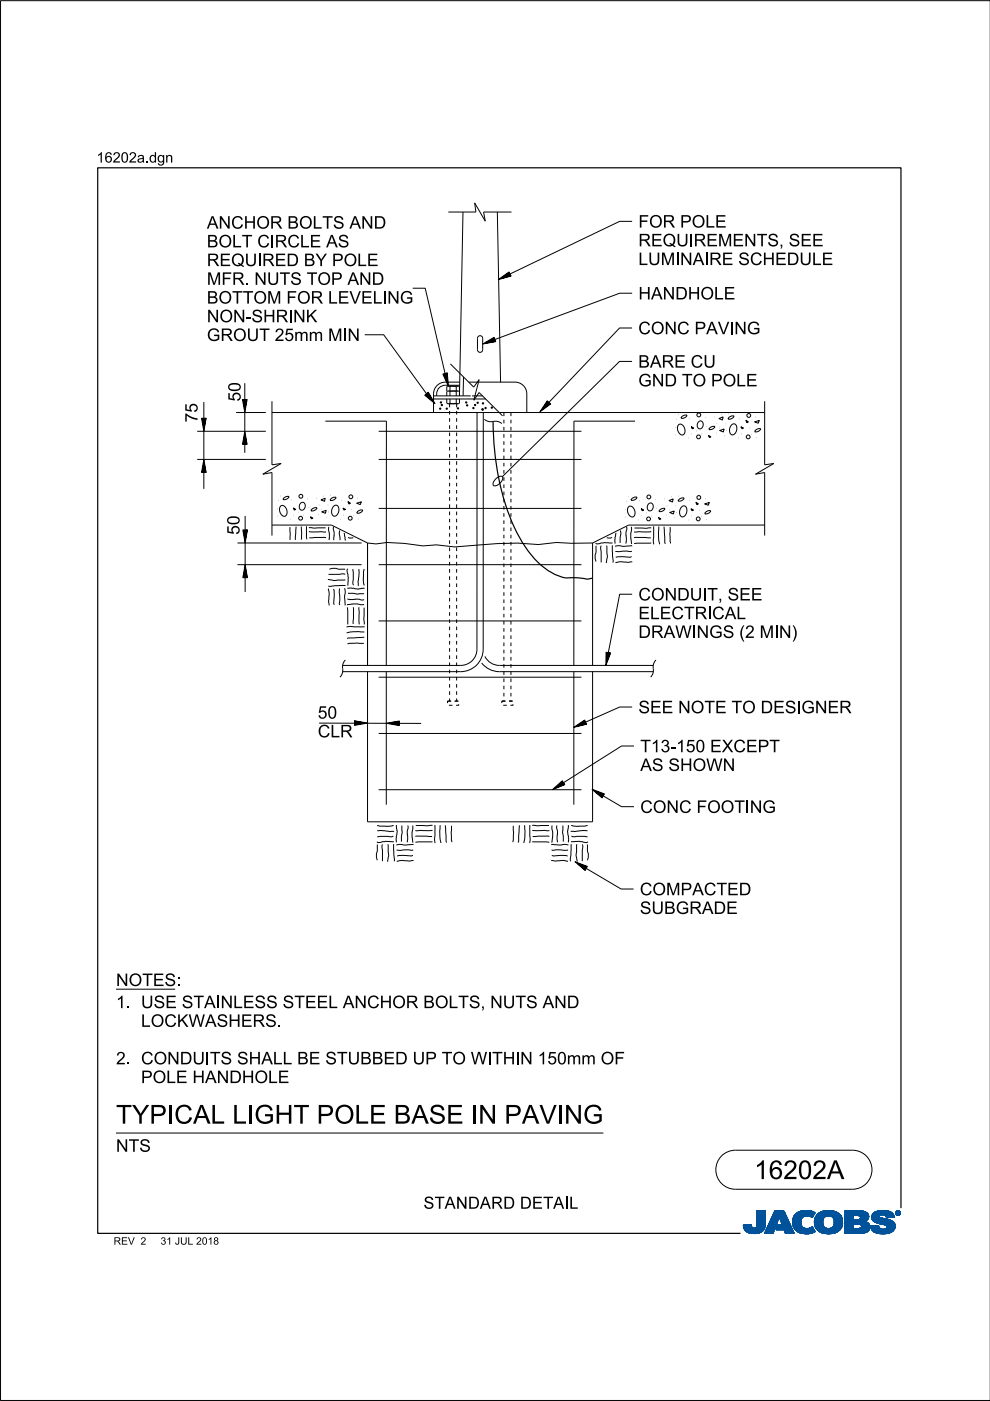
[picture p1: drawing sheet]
<svg xmlns="http://www.w3.org/2000/svg" width="210mm" height="297mm" viewBox="0 0 210 297" stroke-linecap="round" stroke-linejoin="round" font-family="sans-serif">
<defs><g id="words">
<g font-size="4">
<text x="24.6" y="238.2">TYPI</text>
<text x="36.9" y="238.2">CALLI</text>
<text x="53.9" y="238.2">GH</text>
<text x="62.2" y="238.2">T POLE BASE I</text>
<text x="101.4" y="238.2">N</text>
<text x="107" y="238.2">PAVI</text>
<text x="119.6" y="238.2">N</text>
<text x="123.6" y="238.2">G</text>
<text x="159.9" y="250">16202A</text>
</g>
<g font-size="2.6">
<text x="43.9" y="52.4">BOLT CI</text>
<text x="43.9" y="48.5">AN</text>
<text x="49" y="48.5">CH</text>
<text x="54.3" y="48.5">OR BOLTS AN</text>
<text x="58.3" y="52.4">RCLE AS</text>
<text x="79.2" y="48.5">D</text>
<text x="135.4" y="52.2">REQUI</text>
<text x="135.4" y="48.3">FOR POLE</text>
<text x="147.1" y="52.2">REM</text>
<text x="155.3" y="52.2">EN</text>
<text x="160.4" y="52.2">TS,SEE</text>
<text x="43.9" y="56.4">REQUI</text>
<text x="55.6" y="56.4">RED BY POLE</text>
<text x="135.4" y="56.2">LUM</text>
<text x="143.2" y="56.2">I</text>
<text x="146.9" y="56.2">AI</text>
<text x="150.4" y="56.2">RE SCH</text>
<text x="164.3" y="56.2">EDULE</text>
<text x="43.9" y="64.4">BOTTOM</text>
<text x="43.9" y="60.4">M</text>
<text x="46.9" y="60.4">FR.N</text>
<text x="56.6" y="60.4">UTS TOP AN</text>
<text x="60.7" y="64.4">FOR LEVELI</text>
<text x="78.8" y="60.4">D</text>
<text x="82.1" y="64.4">N</text>
<text x="84.8" y="64.4">G</text>
<text x="135.4" y="63.5">H</text>
<text x="138" y="63.5">AN</text>
<text x="143.2" y="63.5">DH</text>
<text x="148.5" y="63.5">OLE</text>
<text x="43.9" y="68.3">N</text>
<text x="46.5" y="68.3">ON</text>
<text x="52.1" y="68.3">-</text>
<text x="53.3" y="68.3">SH</text>
<text x="58.5" y="68.3">RI</text>
<text x="62.2" y="68.3">N</text>
<text x="64.8" y="68.3">K</text>
<text x="135.3" y="70.9">CON</text>
<text x="143.6" y="70.9">C PAVI</text>
<text x="155.7" y="70.9">N</text>
<text x="158.4" y="70.9">G</text>
<text x="43.9" y="72.3">GROUT 25mm M</text>
<text x="72.6" y="72.3">I</text>
<text x="135.3" y="77.9">BARE CU</text>
<text x="135.3" y="81.9">GN</text>
<text x="140.9" y="81.9">D TO POLE</text>
<text x="41.9" y="89.6" transform="rotate(-90 41.9 89.6)">75</text>
<text x="51" y="85.1" transform="rotate(-90 51 85.1)">50</text>
<text x="50.8" y="113.4" transform="rotate(-90 50.8 113.4)">50</text>
<text x="135.4" y="131.3">ELECTRI</text>
<text x="135.4" y="127.3">CON</text>
<text x="143.6" y="127.3">DUI</text>
<text x="150" y="127.3">T,SEE</text>
<text x="151" y="131.3">CAL</text>
<text x="135.4" y="135.3">DRAW I</text>
<text x="147.7" y="135.3">N</text>
<text x="150.4" y="135.3">GS (</text>
<text x="158" y="135.3">2M</text>
<text x="164.1" y="135.3">I</text>
<text x="167.8" y="135.3">)</text>
<text x="67.4" y="152.4">50</text>
<text x="135.4" y="151.2">SEE N</text>
<text x="146.5" y="151.2">OTE TO DESI</text>
<text x="169.9" y="151.2">GN</text>
<text x="175.5" y="151.2">ER</text>
<text x="67.4" y="156.3">CLR</text>
<text x="135.8" y="159.5">T13-</text>
<text x="143.4" y="159.5">150EXCEPT</text>
<text x="135.8" y="163.5">AS SH</text>
<text x="146.9" y="163.5">OW N</text>
<text x="135.7" y="172.4">CON</text>
<text x="144" y="172.4">C FOOTI</text>
<text x="159" y="172.4">N</text>
<text x="161.7" y="172.4">G</text>
<text x="135.7" y="189.8">COM</text>
<text x="144.3" y="189.8">PACTED</text>
<text x="135.7" y="193.8">SUBGRADE</text>
<text x="24.6" y="209.1">N</text>
<text x="27.3" y="209.1">OTES:</text>
<text x="24.6" y="213.7">1. USE STAI</text>
<text x="46.8" y="213.7">N</text>
<text x="49.4" y="213.7">LESS STEELAN</text>
<text x="77.8" y="213.7">CH</text>
<text x="83.2" y="213.7">OR BOLTS,N</text>
<text x="106.6" y="213.7">UTS AN</text>
<text x="120.2" y="213.7">D</text>
<text x="29.9" y="217.7">LOCKW ASH</text>
<text x="51.1" y="217.7">ERS.</text>
<text x="24.6" y="225.7">2. CON</text>
<text x="38.1" y="225.7">DUI</text>
<text x="44.5" y="225.7">TS SH</text>
<text x="55.4" y="225.7">ALLBE STUBBED UP TO W I</text>
<text x="104.3" y="225.7">TH</text>
<text x="109.3" y="225.7">I</text>
<text x="114" y="225.7">150mm OF</text>
<text x="29.9" y="229.6">POLE H</text>
<text x="43.5" y="229.6">AN</text>
<text x="48.6" y="229.6">DH</text>
<text x="54" y="229.6">OLE</text>
<text x="24.6" y="244.2">N</text>
<text x="27.3" y="244.2">TS</text>
<text x="89.8" y="256.3">STAN</text>
<text x="99.2" y="256.3">DARD DETAI</text>
<text x="120.6" y="256.3">L</text>
</g>
<g font-size="2.2">
<text x="20.5" y="34.5">16202a.</text>
<text x="31.6" y="34.5">dgn</text>
</g>
<g font-size="1.6">
<text x="24.1" y="263.9">REV</text>
<text x="29.8" y="263.9">2</text>
<text x="34" y="263.9">31JUL2018</text>
</g>
</g></defs>
<g fill="none" stroke="#00539a" stroke-width=".21">
<path d="M157.6 259.8h1.7M157.6 259.9h1.7M157.6 259.9l1.7 .1M157.6 260h1.8M158.1 259.7h1.2M159.3 259.7h-1.7l.1 .7M159.3 259.7h-.9M159.3 259.7l.1 .3M159.4 260l.1 .3M160.4 260l-.2 .3h2M160.5 259.6h1.8M160.5 259.6l-.1 .4"/>
<path d="M160.5 259.7h1.8M160.5 256.7v2.9M160.5 256.9h1.8M160.5 257.5h1.8M160.5 256.7h1.8v2.7M160.5 256.8h1.8M160.5 256.8l1.8 .1M160.5 256.9l1.8 .1M160.5 257h1.8M160.5 257.1h1.8M160.5 257.2h1.8M160.5 257.2l1.8 .1"/>
<path d="M160.5 257.3h1.8M160.5 257.4h1.8M160.5 257.4l1.8 .1M160.5 257.6h1.8M160.5 257.6l1.8 .1M160.5 257.7h1.8M160.5 257.8h1.8M160.5 257.9h1.8M160.5 258h1.8M160.5 258.1h1.8M160.5 258.1l1.8 .1M160.5 258.2h1.8"/>
<path d="M160.5 258.3h1.8M160.5 258.3l1.8 .1M160.5 258.4h1.8M160.5 258.5h1.8M160.5 258.5l1.8 .1M160.5 258.6h1.8M160.5 258.6l1.8 .1M160.5 258.7h1.8M160.5 258.8h1.8M160.5 258.9h1.8M160.5 259h1.8M160.5 259.1h1.8"/>
<path d="M160.5 259.2h1.8M160.5 259.3h1.8M160.5 259.8h1.8M162.2 260h-1.8M162.2 259.9v.3M162.2 259.9h-1.8M162.2 259.8h-1.7M162.3 259.4l-.1 .5M162.3 259.4v-2.7h-1.8v2.9M162.3 259.5h-1.8M162.3 259.6h-1.8M162.3 256.7l-1.8 .1"/>
<path d="M162.3 259.4h-1.8M163.7 258.1h3.1M163.7 258h3.1M163.7 257.9h3M163.8 257.8h2.9M163.8 257.7h2.9M163.8 257.7h2.8M163.9 257.6h2.7M163.9 257.5h2.7M164 257.4h2.5M164 257.3h2.5M164.1 257.2h2.3"/>
<path d="M164.1 257.1h2.3M164.1 257h2.3M164.2 257h2.1M164.2 256.9h2.1M164.2 256.8h2.1M164.3 256.7h1.9l2.2 4.8h-1.9l-.3-.8h-1.7l.4-1h1l-.7-1.7-1.3 3.5h-1.8zM164.5 260h-1.7M164.5 259.9l-1.7 .1M164.5 259.9h-1.7M164.5 259.8l-1.7 .1M164.6 259.8h-1.7M164.6 259.7l-1.7 .1"/>
<path d="M164.6 259.7h-1.7M164.6 259.6h-1.7M164.6 259.5l-1.6 .1M164.7 259.5h-1.7M164.7 259.4l-1.7 .1M164.7 259.4h-1.7M164.7 259.3l-1.6 .1M164.7 259.3h-1.6M164.8 259.2l-1.7 .1M164.8 259.2h-1.7M164.8 259.1l-1.6 .1M164.8 260h2.9"/>
<path d="M164.8 259.1h-1.6M164.8 259.9h2.9M164.8 259l-1.6 .1M164.9 259.9h2.7M164.9 259h-1.7M164.9 259.8h2.7M164.9 258.9h-1.6M164.9 258.8h-1.6M164.9 259.7h2.7M164.9 259.7l-.4 1 3.6 .1M165 258.7h-1.6M165 258.6l-1.6 .1"/>
<path d="M165 258.6h-1.6M165 258.5l-1.6 .1M165 258.5h-1.6M165.1 258.4l-1.6 .1M165.1 258.4h-1.6M165.1 258.3l-1.6 .1M165.1 258.3h-1.6M165.1 258.2l-1.5 .1M165.1 258.2h-1.5M165.2 258.1l-1.6 .1M165.2 258.1h-1.6M165.2 258l.7 1.7h-1"/>
<path d="M165.2 258l.7 1.7M165.3 258.1h1.5M165.3 258.1l1.6 .1M165.3 258.2h1.6M165.3 258.2l1.6 .1M165.3 258.3h1.6M165.4 258.3l1.6 .1M165.4 258.4h1.6M165.4 258.4l1.6 .1M165.4 258.5h1.6M165.4 258.5l1.7 .1M165.4 258.6h1.7"/>
<path d="M165.5 258.6l1.6 .1M165.5 258.7h1.6M165.5 258.8h1.7M165.5 258.9h1.7M165.6 258.9h1.6M165.6 259h1.7M165.6 259l1.7 .1M165.6 259.1h1.7M165.6 259.1l1.7 .1M165.7 259.2h1.7M165.7 259.2l1.7 .1M165.7 259.3h1.7"/>
<path d="M165.7 259.3l1.7 .1M165.7 259.4h1.7M165.8 259.4l1.7 .1M165.8 259.5h1.7M165.8 259.5l1.7 .1M165.8 259.6h1.7M166.2 256.7l2.2 4.8M166.2 256.8l-1.9-.1-2.2 4.8h1.8l1.3-3.5M168 258.9l.4 1.5M168 258.9h1.8M168 259h1.8M168 259.1h1.8"/>
<path d="M168 259.2h1.8M168 259.2l1.8 .1M168 259.3h1.8M168 259.3l1.8 .1M168.1 259.4h1.8M168.1 259.5h1.7M168.1 259.4l1.7 .1M168.1 259.5l1.8 .1M168.1 259.6h1.8M168.1 259.7h1.8M168.1 259.7l1.8 .1M168.1 259.8h1.8"/>
<path d="M168.1 259.8l1.8 .1M168.2 260h1.8M168.2 259.9h1.8M168.3 258l-.3 .9M168.9 257.3l-.6 .7M169.1 257.1h3.6M169.2 257h3.4M169.4 256.9h3.1M169.5 256.9h2.9M169.8 256.8h2.4M169.8 259.1a1.33 1.33 0 0 0 .8 1.4 1.33 1.33 0 0 0 1.5-.3l.2-.1M169.8 259.1h-1.8"/>
<path d="M169.8 259l-1.8 .1M169.9 258.8l-1.9 .1M169.9 258.8h-1.9M169.9 258.7h-1.9M169.9 258.6h-1.8M169.9 258.6l-1.9 .1M169.9 258.5l-1.8 .1M169.9 258.5h-1.8M169.9 258.4l-1.8 .1M170 258.4h-1.9M170 258.4l-.2 .7M170 258.3l-1.8 .1"/>
<path d="M170 258.3h-1.8M170 258.2l-1.8 .1M170.1 258.2h-1.9M170.1 258.1l-.1 .3M170.1 258.1l-1.9 .1M170.2 258.1h-2M170.3 258h-2.1M170.3 256.7l-1.4 .5M170.3 256.7h1.5M170.3 256.7a4 4 0 0 1 2.5 .4M170.4 258h-2.1M170.4 257.9h-2.1"/>
<path d="M170.6 257.8l-2.3 .1M170.6 257.9l-.5 .2M170.8 257.8h-2.5M171.4 257.8h1M171.5 256.7l-1.7 .1M171.5 256.7l.6 .1M171.7 257.8h.7M171.8 257.9h.6M171.9 258h.4M172.1 258.1h.2M172.2 258.1h.1M172.3 258h-.3"/>
<path d="M172.4 257.7l-4 .1M172.5 257.7h-4.1M172.5 257.6l-4 .1M172.5 257.6h-4M172.6 257h-3.3M172.6 257.5l-4.1 .1M172.6 257.5h-4M172.6 257.4l-4 .1M172.7 257.4h-4M172.7 259h1.8M172.7 259.2h1.8M172.7 259.3h1.8"/>
<path d="M172.7 259.3l1.8 .1M172.7 259.4h1.8M172.7 257.3l-3.9 .1M172.7 259.5h1.8M172.7 259.5l1.8 .1M172.7 259.6h1.8M172.7 259.7h1.8M172.7 258.6h1.8M172.7 257.3h-3.9M172.8 259.8h1.8M172.8 257.2l-3.9 .1M172.8 259.9h1.8"/>
<path d="M172.8 259.9l.3 .6M172.8 259.8l1.8 .1M172.8 259.9l1.8 .1M172.8 257.2h-3.9M172.8 260h1.8M172.8 257.1l-.6 1.1a1.75 1.75 0 0 0-1.6-.3M172.9 257.1l-3.9 .1M173 257.8h2.3M173 257.8l-.3 1.3h1.8M173 257.8h5.3M173.1 257.7h5.2M173.1 257.7h5.1"/>
<path d="M173.1 257.6h5.1M173.2 257.6h4.9M173.2 257.5h4.8M173.4 257.4h4.6M173.4 257.4h4.5M173.5 257.3h4.4M173.6 257.2l4.2 .1M173.6 257.2h4.1M173.7 257.1l4 .1M173.8 257.1h3.8M173.9 257h3.5M174 257h3.3"/>
<path d="M174.1 256.9h3.2M174.2 256.9h2.8M174.4 256.8h2.6M174.5 259h-1.8M174.5 259.2a1.15 1.15 0 0 0 1.3 1.3M174.5 259.2l-1.8-.1 .1 .8M174.5 258.9l-1.8 .1M174.5 258.9h-1.8M174.5 258.8l-1.8 .1M174.5 258.7l-1.8 .1M174.5 258.7h-1.8M174.5 258.6l-1.8 .1"/>
<path d="M174.5 258.5l-1.8 .1M174.6 258.5h-1.9M174.6 256.8h1.9M174.6 258.4l-.1 .8M174.6 258.4h-1.8M174.6 258.4l-1.9 .1M174.6 258.3l-1.8 .1M174.6 258.3h-1.8M174.7 258.2h-1.9M174.7 258.1l-.1 .3M174.8 258.1l-2 .1M174.8 258.1h-1.9"/>
<path d="M174.9 256.7a3.2 3.2 0 0 1 3.6 1.4l.1 .8-.1 1.1M174.9 258l-1.9 .1M175 258h-2M175.1 257.9l-.4 .2M175.1 257.9h-2.1M175.2 257.9h-2.2M175.3 257.8l-.2 .1M175.5 256.7h.7M175.7 257.8h-.4M175.7 257.8l.6 .1M176 257.8h2.4M176.2 257.9h2.2"/>
<path d="M176.3 257.9l.5 .5M176.4 258h2M176.4 256.7h-1.5a2.68 2.68 0 0 0-1.9 1.1M176.5 258l2 .1M176.5 258.1h2M176.6 258.1h1.9M176.6 258.2h1.9M176.7 258.2l1.8 .1M176.7 258.3h1.8M176.7 258.3l1.9 .1M176.7 259.9h1.8M176.7 258.4h1.9"/>
<path d="M176.8 258.4l.1 .5M176.8 258.4l1.8 .1M176.8 258.5h1.8M176.8 258.6h1.8M176.9 259.4h1.8M176.9 259.2l1.8 .1M176.9 259.1h1.8M176.9 259.2h1.8M176.9 258.9v.3M176.9 259.2a1.11 1.11 0 0 1-1.1 1.3M176.9 259h1.8M176.9 258.9h1.8"/>
<path d="M176.9 258.8h1.7M176.9 258.8l1.8 .1M176.9 258.7h1.7M176.9 259.3h1.8M176.9 259.3l1.8 .1M178 257.4l-4.7 .1M178.4 257.9h-2.1l.5 .5M178.5 259.7l-1.7 .1M178.5 259.8l-1.8 .1M178.5 259.8h-1.7M178.5 260l-.2 .5M178.5 259.9l-1.8 .1"/>
<path d="M178.5 260h-1.8M178.6 259.7h-1.8M178.6 258.5l-1.8 .1M178.6 259.6h-1.8M178.6 259.5l-1.8 .1M178.6 259.5h-1.8M178.7 259.4h-1.8M179.1 259.7h1.8M179.1 259.5h5.2M179.1 256.9h4.4M179.1 257.5h5M179.1 256.8h4"/>
<path d="M179.1 256.8h3.4M179.1 257h4.5M179.1 257.1h4.7M179.1 257.1l4.7 .1M179.1 257.2h4.8M179.1 257.2l4.8 .1M179.1 257.3h4.8M179.1 257.3l4.9 .1M179.1 257.4h4.9M179.1 257.4l5 .1M179.1 257.6h5M179.1 257.6l5 .1"/>
<path d="M179.1 257.7h5M179.1 257.7l1.8 .1M179.1 257.8h1.8M179.1 257.9h1.8M179.1 258h1.8M179.1 258.1h1.8M179.1 258.2h1.8M179.1 258.3h1.8M179.1 258.4h1.8M179.1 258.5h1.8M179.1 258.5l1.8 .1M179.1 258.6h4.8"/>
<path d="M179.1 258.7h4.7M179.1 258.7h4.6M179.1 258.8h4.5M179.1 258.9h4.5M179.1 258.9h4.3M179.1 259h4.4M179.1 259l4.5 .1M179.1 259.1h4.6M179.1 259.1l4.7 .1M179.1 259.2h4.8M179.1 259.2l4.9 .1M179.1 259.3h5"/>
<path d="M179.1 259.3l5.1 .1M179.1 259.4h5.1M179.1 259.4l5.1 .1M179.1 259.5l1.8 .1M179.1 259.6h1.8M179.1 259.8h1.8M179.1 259.9h1.8M179.1 260h1.8M180.9 257.7v.9M181.8 259.5h-.9v1v-1M181.8 259.5h.2M181.8 259.5l.8 .3"/>
<path d="M182.1 257.7l2.1 .1M182.2 257.8h2M182.2 259.5l2.1 .1M182.3 258.5h1.7M182.3 258.5l-1.4 .1M182.3 257.9h1.9M182.4 257.9h1.8M182.4 257.9v.1M182.4 257.9l-.4-.2h-1.1v.9M182.4 258h1.8M182.4 258v.3M182.4 258.3l-.1 .2"/>
<path d="M182.4 259.6h1.9M182.4 258.1h1.8M182.4 258.1l1.8 .1M182.4 258.2h1.8M182.5 259.7h1.9M182.5 256.9l1.1 .1M182.5 259.7l1.9 .1M182.6 259.8h1.8M182.6 259.8v.4l-.2 .2M182.7 259.9h1.7M182.9 256.8h-3.8v4.7M183.3 256.9l-4.2-.1v4.7"/>
<path d="M183.6 257l.4 .4M183.9 259.2l.2 .2M184 258.5l-2.1 .1M184 258.5h-1.8M184 257.4l.1 .2M184.1 258.4l-.8 .6 .6 .2M184.1 258.4h-1.8M184.1 258.3l-1.7 .1M184.1 258.3h-1.7M184.1 257.6l.1 .6M184.1 258.2l-1.7 .1M184.1 259.4l.3 .5v.6"/>
<path d="M184.2 258.2l-.1 .2M184.2 258h-1.8M184.4 259.9h-1.7M184.5 260h-1.8M184.6 259.9v.2M184.6 259.9h1.7M184.6 260h1.7M184.8 258.1h1.7M184.8 258l.2 .7M184.8 258h1.7M184.8 258.3h2.5M184.8 258.3l2.8 .1"/>
<path d="M184.8 258.1l1.8 .1M184.8 258.2h2M184.8 258.4h3M184.8 258.4l3.2 .1M184.9 258.2l2.1 .1M184.9 257.6h4.6M184.9 258.5h3.4M184.9 258.5l3.6 .1M184.9 258.6h3.7M184.9 257.5h4.5M185 257.5h4.4M185 258.6l3.7 .1"/>
<path d="M185 258.7h3.9M185 258.7l.6 .4M185 257.4h4.3M185 257.4h4.4M185.1 258.7l3.9 .1M185.1 258.8h.7M185.1 257.3h4.1M185.2 258.9h.6M185.2 258.9l4.1 .1M185.3 257.2h3.9M185.3 259h4M185.3 257.1l3.8 .1"/>
<path d="M185.4 257.1h3.7M185.4 259l4 .1M185.5 257h3.5M185.5 259.1h4M185.6 259.1l3.9 .1M185.6 259.1l.5 .2M185.7 259.2h3.9M185.7 256.9h3M185.8 259.2l3.8 .1M185.8 258.9h3.4M185.9 258.8h3.2M185.9 256.8h2.7"/>
<path d="M185.9 256.8l-.8 .5-.3 .7M185.9 256.8l.7-.1a3.3 3.3 0 0 1 2.7 .6h-4.2M186 259.3h3.6M186.1 256.8h2.3M186.1 259.4h3.6M186.1 259.3l1.5 .4 .4 .2M186.3 259.8l-.5 .1M186.3 259.8l-1.7 .1M186.3 259.8v.3M186.3 259.4h3.4M186.4 257.9h-1.6M186.4 257.9l.1 .1"/>
<path d="M186.5 257.9h-1.7M186.5 257.8h-1.7M186.5 258v.1M186.5 257.8l-.1 .1M186.5 257.7h-1.6M186.5 259.4l3.2 .1M186.5 258.1l.1 .1M186.6 257.6l-1.7 .1M186.6 258.2l.4 .1M186.7 256.7h.8M186.7 259.5h3M186.8 257.6h-1.9"/>
<path d="M186.9 259.5l2.9 .1M187 258.3l1.7 .4 .9 .6M187.2 259.6h2.6M187.4 259.7h2.4M187.4 257.6h2.1M187.6 257.6l1.9 .1M187.6 259.7h2.2M187.6 257.7h2M187.7 257.7a1.07 1.07 0 0 0-1.2 .1M187.7 257.7l.1 .1M187.7 257.8h1.9M187.8 257.8h1.7"/>
<path d="M187.8 256.7h-1.3M187.8 257.8l.1 .4 1.1-.1M187.8 257.9h1.7M187.8 257.9h1.8M187.9 258h1.7M187.9 258l1.7 .1M187.9 258.1h1.7M187.9 259.9h1.9M188 259.9l.1 .2M188 260h1.8M188.1 257h-2.6M188.2 257h.6"/>
<path d="M188.7 256.9h-2.9M189.3 257.3l.3 .8-1.7 .1M189.6 259.3l.2 .4v.6M189.8 259.9l-1.8 .1M189.8 259.8h-2.1M189.8 259.8h-1.9M189.9 257.2v.1M189.9 257.1h.1M189.9 257.2h.1M189.9 257.3h.1M189.9 257.3l.2 .3M190 257.4h.1"/>
<path d="M190 257.4l.1 .1M190 257.5h.2M190 257.2v.1M190 257.2l.2 .3M190 257.3l.2 .2M190 257.1h-.1M190 257h-.1M190.1 257h-.2M190.1 257.5l.2 .1M190.1 256.9h-.1M190.1 257.6h.6M190.2 256.8l-.1 .1"/>
<path d="M190.2 257.5l.2 .1M190.2 257.5l-.1 .1M190.2 257.6h.4M190.2 256.9h.4M190.2 256.9h.4l-.1 .3 .2 .3-.3-.3-.2 .3zM190.2 256.9v.6l.1-.3 .3 .3M190.2 257h.4M190.2 257.1h.1M190.2 257.1h.5M190.2 257.2h.5M190.2 257.2l.3 .1M190.2 257.3h.1"/>
<path d="M190.2 257.4h.1M190.2 257.4l.1 .1M190.2 256.8h-.1M190.3 257h.2v.1l-.2 .1zM190.3 257v.2M190.3 257h-.1M190.4 257.2l.2 .3M190.4 257.6h.1M190.4 256.8h-.2l-.2 .4M190.4 256.7a.5 .5 0 0 1 .5 .5 .5 .5 0 0 1-.5 .5M190.4 256.8l.4 .2v.2M190.4 256.7a.5 .5 0 0 0-.5 .5 .5 .5 0 0 0 .5 .5l-.3-.1"/>
<path d="M190.4 256.8l.3 .1 .1 .3M190.4 256.7l-.4 .2-.1 .3M190.4 256.7v.1M190.4 257.6v.1M190.4 256.7l.3 .1 .2 .4M190.4 257h-.1l.1 .2M190.4 257l.2 .1-.2 .1M190.4 257h.1M190.5 257.3h.1M190.5 257.3l.1 .1M190.5 257.2l.2 .3M190.5 257.4h.1"/>
<path d="M190.5 257.1h.2M190.5 257.4l.2 .1M190.5 257l-.1 .2M190.5 256.7h-.3M190.6 257.5h.2M190.6 256.8h.1M190.6 257.1l-.1 .1M190.7 257.1h-.1M190.7 257.1l-.2 .1M190.7 257.1l-.5-.2v.6l.1-.3M190.7 257h-.1M190.7 256.8l.1 .1"/>
<path d="M190.7 256.8h-.6M190.7 256.9h.2M190.8 257h.1M190.8 257.6h-.2M190.8 257.2v.2l-.4 .2M190.8 257.2l-.1 .3-.3 .1M190.8 257.1h.1M190.8 257.2h.1M190.9 257.4l-.2 .1M190.9 257.4h-.1M190.9 257.3l-.1 .1M190.9 257.3h-.1"/>
<path d="M190.9 257.2h.1M190.9 257.2l-.1 .3-.4 .2M190.9 257.1h-.1M157.7 260.1h1.7M157.7 260l1.7 .1M157.7 260.2h1.8M157.7 260.2l1.8 .1M157.7 260.3h1.8M157.7 260.3l1.9 .1M157.7 260.4h4.4M157.7 260.4l.4 .5M157.7 260.4l4.4 .1"/>
<path d="M157.8 260.5h4.3M157.8 260.6h4.3M157.8 260.7h4.2M157.9 260.7h4.1M157.9 260.8h4M158 260.8h3.9M158 260.9h3.9M158.1 260.9h3.3M158.1 261h3.6M158.2 261h3.5M158.3 261.1h3.2M158.4 261.2h3.1"/>
<path d="M158.5 261.2h2.9M158.6 261.3h2.7M158.7 261.4h2.4M158.8 261.4h2.1M159.1 261.5h1.6M159.5 260.3l.3 .1 .4-.1M159.7 261.5h.7M160.9 261.4h.1M161.5 260.9h.2M161.6 261.1h-3.3M162.1 260.3l-2 .1M162.2 260.2l-1.9 .1"/>
<path d="M162.2 260.2a2.25 2.25 0 0 1-2.8 1.3l-.9-.2-.4-.4M162.2 260.2h-1.9M162.2 260.1l-1.8 .1M162.2 260.1h-1.8M162.2 260l-1.8 .1M164 261.4h-1.9M164 261.3l-1.9 .1M164 261.3h-1.8M164 261.2l-1.8 .1M164 261.2h-1.8M164.1 261.1l-1.9 .1M164.1 261.1h-1.8"/>
<path d="M164.1 261l-1.8 .1M164.1 261h-1.8M164.1 260.9l-1.8 .1M164.2 260.9h-1.8M164.2 260.8l-1.8 .1M164.2 260.8h-1.8M164.2 260.7l-1.8 .1M164.2 260.7h-1.7M164.2 260.6l-1.7 .1M164.3 260.6h-1.8M164.3 260.5h-1.8M164.3 260.4l-1.7 .1"/>
<path d="M164.3 260.4h-1.7M164.3 260.3l-1.7 .1M164.4 260.3h-1.8M164.4 260.2l-1.7 .1M164.4 260.2h-1.7M164.4 260.1l-1.7 .1M164.4 260.1h-1.7M164.5 260l-1.8 .1M164.5 260.7h3.5M164.6 260.7h3.4M164.6 260.6h3.4M164.6 260.5h3.4"/>
<path d="M164.6 260.5h3.3M164.6 260.4h3.3M164.7 260.4h3.2M164.7 260.3h3.2M164.7 260.3h3.1M164.7 260.2h3.1M164.8 260.1h3M164.8 260.1h2.9M166.3 260.8h1.8M166.3 260.8l1.8 .1M166.3 260.9h1.8M166.3 260.9l1.8 .1"/>
<path d="M166.3 261h1.9M166.3 261l1.9 .1M166.4 261.1h1.8M166.4 261.1l1.8 .1M166.4 261.2h1.9M166.4 261.2l1.9 .1M166.4 261.3h1.9M166.5 261.3l1.8 .1M166.5 261.4h1.9M166.5 261.5h1.9M166.5 261.5l-.3-.8 .3 .8h1.9M168.2 260l1.9 .1"/>
<path d="M168.2 260.1h1.9M168.2 260.1l1.9 .1M168.2 260.2h2M168.3 260.2l2 .1M168.3 260.3h2.1M168.3 260.3l2.2 .1M168.3 260.4h2.5M168.4 260.4l.6 .7M168.4 260.4l4.1 .1M168.5 260.5h4M168.5 260.6h4M168.6 260.7h4"/>
<path d="M168.6 260.7l4 .1M168.7 260.8h3.9M168.7 260.8l4 .1M168.8 260.9h3.9M168.9 260.9l3.8 .1M168.9 261h3.9M169 261l3.8 .1M169 261.1h3.9M169 261.1a4.2 4.2 0 0 0 3.8 0M169.1 261.1h3.8M169.2 261.2h3.5M169.3 261.3h3.2"/>
<path d="M169.5 261.4h2.8M169.6 261.4h2.6M170 261.5h2M170.6 261.6h.4M171.5 260.4h.9M171.6 260.4h.8M171.8 261.5h-1.5M171.8 260.3h.6M172 260.3h.3M172 260.2h.3M172.1 260.2h.2M172.2 260.1h.1"/>
<path d="M172.3 260.1l.6 1M172.6 261.2l-3.3 .1M172.8 260.1h1.9M172.9 260.1l1.9 .1M172.9 260.2h1.9M172.9 260.2l2 .1M172.9 260.3h2.2M173 260.3l2.1 .1M173 260.4h2.4M173 260.4h5.3M173.1 260.5h5.2M173.1 260.5l.7 .6 .8 .4"/>
<path d="M173.1 260.6h5.2M173.2 260.6h5M173.3 260.7h4.9M173.3 260.7h4.8M173.3 260.8h4.7M173.4 260.9h4.5M173.5 260.9h4.4M173.5 261h4.3M173.6 261h4.2M173.7 261.1h4M173.8 261.1h3.8M173.8 261.2h3.7"/>
<path d="M174 261.2h3.4M174.2 261.4h2.9M174.3 261.4h2.7M175.1 261.5h1.4M175.3 261.6h.4M176.6 260.2h1.9M177 261.4l-1 .2-1.4-.1h2.2M177.3 261.3h-3.3M178.1 260.8h-4.8M178.3 260.5l-.6 .6-.7 .3M178.3 260.4h-2.2M178.4 260.3l-2.2 .1"/>
<path d="M178.4 260.3h-2l-.6 .2M178.5 260.2l-2.1 .1M178.5 260.2h-2M178.5 260.1h-1.9M178.5 260l-1.9 .1M179.1 261.5h3.4M179.1 260.1h1.8M179.1 260.1l1.8 .1M179.1 260.2h1.8M179.1 260.2l1.8 .1M179.1 260.3h1.8M179.1 260.4h1.8"/>
<path d="M182.3 260.4h2.1M182.4 260.4h2M182.4 260.4l-.6 .1M183.1 261.4l-4 .1M183.4 261.3l-4.3 .1M183.5 261.3h-4.4M183.7 261.3h-.1M183.7 261.2l-4.6 .1M183.8 261.2h-4.7M183.9 261.1l-4.8 .1M184 261.1h-4.9M184 261l-4.9 .1"/>
<path d="M184.1 261l-.8 .4-1.1 .1M184.1 261h-5M184.1 260.9l-5 .1M184.2 260.9h-5.1M184.2 260.8l-5.1 .1M184.3 260.8h-5.2M184.3 260.7l-5.2 .1M184.3 260.7h-5.2M184.4 260.6l-5.3 .1M184.4 260.6h-5.3M184.4 260.5h-5.3M184.4 260.5l-.3 .5"/>
<path d="M184.4 260.4l-5.3 .1M184.5 260l-1.8 .1M184.5 260.2l-2 .1M184.5 260.3h-2M184.5 260.1h-1.9M184.5 260.2h-1.9M184.6 260l1.7 .1M184.6 260.1l.1 .3M184.6 260.1h1.8M184.6 260.2h1.8M184.6 260.1l1.8 .1M184.6 260.2l1.8 .1"/>
<path d="M184.7 260.3h1.8M184.7 260.3l1.8 .1M184.7 260.4a2.52 2.52 0 0 0 2.7 1.2M184.7 260.4h1.9M184.7 260.5h2M184.7 260.5h2.1M184.8 260.6h2.1M184.8 260.6h4.8M184.8 260.7h4.7M184.9 260.8h4.6M184.9 260.8h4.5M185 260.9h4.4"/>
<path d="M185.1 260.9h4.3M185.1 261h4.3M185.2 261.1h4M185.2 261.1h3.9M185.3 261.2h3.7M185.4 261.2h3.5M185.5 261.3h3.4M185.7 261.3h3.1M185.8 261.4h2.7M185.9 261.5h2.4M186.3 260.1a1.08 1.08 0 0 0 1.4 .5M186.4 261.5h1.6"/>
<path d="M186.6 261.6h.9M188 260.4h1.8M188 260.4l-.3 .2M188.1 260.3h1.7M188.1 260.1l-.1 .3M188.1 260.2h1.7M188.3 261.5l-.9 .1M188.9 261.3l-.6 .2M189.3 261.1h-4.1M189.4 260.9l-.5 .4M189.6 260.7h-4.8M189.7 260.6h-2"/>
<path d="M189.7 260.5h-1.9M189.7 260.5h-1.8M189.7 260.4h-1.7M189.7 260.3h-1.6M189.8 260.2h-1.7M189.8 260.3l-.4 .6M189.8 260.1h-1.7M189.8 260h-1.7"/>
<circle cx="190.4" cy="257.2" r=".51"/>
<circle cx="190.4" cy="257.2" r=".42"/>
</g>
<g fill="none" stroke="#000" stroke-width=".21">
<path d="M210 .1h-209.9v296.8h209.9M95.1 45h5.8l-.3-2 2.3 3.9-.4-1.9h6M98.2 45l-.8 38.9v-.9l-.3-.1M105.4 45l.7 36M134 46.9h-2.6l-23.9 11.5 .2-.2 .2 .2-.8 .2 .7-.5 .2 .4-1.3 .3 1.1-.8 .4 .5-2 .6 1.7-1.3 .4 .7-2.7 .8 2.3-1.6 .4 .8M77.3 71h4.1l9.5 13-.3-.2 .2-.1 .4 .7-.7-.6 .3-.3 .7 1.2-1.1-.9 .4-.5 1 1.8-1.6-1.3 .6-.6 1.4 2.4-2.1-1.8 .7-.6M87.5 61.1h2.7l4.3 18.8-.1-.3 .2-.1 .1 .8-.4-.8 .4-.1 .1 1.4-.6-1.3 .6-.3 .1 2.1-.8-1.9 .7-.3 .3 2.8-1.2-2.6 .9-.2M95.5 77.2l4.9 4.9 1.2-1.6-1.1 4.4 1.1-1.7 5 5M98.3 79.9l-.1 4M101.3 71.4a.55 .55 0 0 1 .6-.2 .55 .55 0 0 1 .4 .5v2.5a.55 .55 0 0 1-.5 .5 .55 .55 0 0 1-.6-.5zM134 76.6h-2.6l-24.9 24.5M134 69.5h-2.6l-15 15.8"/>
<path d="M134 62.2h-2.6l-27.1 10 .2-.1 .1 .1-.7 .2 .7-.5 .2 .4-1.4 .3 1.2-.7 .4 .5-2.1 .3 1.8-1 .4 .7-2.8 .5 2.5-1.4 .3 .9M41.8 91.4h14.6M41.8 97.4h14.6M43.2 85.2v18.5M43.2 88.7v.7v-.3l.2-.1-.2 .8-.1-.8 .4-.1-.3 1.4-.2-1.4 .6-.1-.4 2-.3-2 .8-.1-.5 2.7-.5-2.7h1M50.1 87.5h6.3M51.9 81.2v14.8M51.9 84.7v.7l-.1-.3h.2l-.1 .8-.2-.9h.5l-.3 1.4-.2-1.5 .6-.1-.4 2.1-.3-2.1 .8-.1-.5 2.8-.5-2.8h1M51.9 94.2v-.7l-.1 .3h.2l-.1-.7-.2 .8h.5l-.3-1.4-.2 1.5 .6 .1-.4-2.1-.3 2.1 .8 .1-.5-2.8-.5 2.8h1M57.7 87.5h104.4M57.7 85.1v13.5l1.9-.3-3.9 2.2 2-.3v13.4M69 89.3h12.9v51.8"/>
<path d="M80.3 91.4h43M80.3 97.4h43M91.9 84.6h11.1M91.9 83.5v4M91.9 83.9h7.9M94.7 84.6v.9l.4 .1M95.1 82.9l-.4 .1v.9M95.1 81.9l-.4 .1v.9M95.1 85.6h2M95.4 85.5h1.3M95.4 85.5l-.3 .1M95.4 83h1.3"/>
<path d="M95.4 82h1.3M95.4 82v.9M95.4 83v.9M95.4 84.6v.9M96.7 82v.9M96.7 83v.9M96.7 84.6v.9M96.7 85.5l.4 .1M97.1 82.9h-2l.3 .1M97.1 81.9h-2l.3 .1M97.1 82.9l-.4 .1M97.1 81.9l-.4 .1"/>
<path d="M97.1 81.9l.3 .1v.9M97.4 84.6v.9l-.3 .1M97.5 81.7h-3.1a1.88 1.88 0 0 0-1.8 2.2M97.5 81h-3.1a2.49 2.49 0 0 0-2.5 2.5M99.4 81h9.8M100.1 83.9h2.2M101.1 87.5v50.1a3.4 3.4 0 0 1-3.4 3.5h-25M102.5 87.5l-.1 50.1a4.8 4.8 0 0 1-4.7 4.8h-25M102.7 88.9l1.1 .5 1.5-.1 1.1 .5M109.2 81a2.49 2.49 0 0 1 2.5 2.5M111.7 83.5v4M116.4 85.3l-.5 .5 .1-.2 .2 .1-.6 .4 .5-.7 .3 .3-1.1 .8 .8-1.2 .5 .3-1.7 1.3 1.2-1.8 .6 .5-2.2 1.7 1.5-2.3 .7 .6"/>
<path d="M134.6 89.3h-12.9v51.8M143.1 92.2h.1M143.2 90.6h.1M143.4 88.9h.1M143.8 90.1l.3-.2a1.32 1.32 0 0 1 1.1 .9 1.32 1.32 0 0 1-.4 1.4 1.36 1.36 0 0 1-1-2.1zM143.8 87.9h.1M144.6 88.3l.6-.3 .4 .1a.98 .98 0 0 1-1.2 .5zM146 92.8h.1M146.2 88.8h.1M146.6 90.4l.5 .4-.4 .1zM146.6 92h.1M147.6 91.3h.1"/>
<path d="M148.1 89.4a.63 .63 0 0 1 .8 0 .63 .63 0 0 1 .2 .8 .66 .66 0 0 1-.8 .7 .66 .66 0 0 1-.5-.9zM148.7 92h.1M149.5 88.5h.1M149.9 90.4h.1M150.2 92.3l.5 .3-.3 .2zM150.5 90.7l.6-.3 .4 .1a.98 .98 0 0 1-1.2 .5zM151.5 88.4h.1M151.8 91.8h.1M152 89.8h.1M152.4 88.7l.9-.3-.1 .7zM152.6 91.3l.9-.3-.1 .6-.8-.3M152.6 90.8h.1"/>
<path d="M152.9 87.9h.1M153.7 92.4h.1M153.9 89.8h.1M154 91.3h.1M154.5 87.8h.1M154.6 88.5l.6-.3h.4a.98 .98 0 0 1-1.2 .6zM155.1 90.1l.6-.2a1.33 1.33 0 0 1 .5 1.3 1.33 1.33 0 0 1-1 1 1.36 1.36 0 0 1-.1-2.1zM156.5 92.9h.1M156.7 88.8h.1M157.1 90.5l.5 .3-.3 .1-.2-.4M157.1 92h.1M158.1 89.1l.6 .3-.4 .2z"/>
<path d="M158.9 90.8h.1M159.3 92.1h.1M160 89.5l1-.4-.2 .6zM160.2 88.4h.1M160.2 91.2l.7-.3h.4a.98 .98 0 0 1-1.3 .6zM160.3 92.8h.1M162.1 85.1v13.5l2-.3-3.9 2.2 1.9-.3v13.4M43.2 100.2v-.7v.2l.2 .1-.2-.8-.1 .9h.4l-.3-1.4-.2 1.4 .6 .2-.4-2.1-.3 2.1 .8 .1-.5-2.8-.5 2.8h1M50.3 119.7h26.4M50.3 115.1h26.4M52 112.4v.7l-.1-.3 .2-.1-.1 .8-.2-.8 .4-.1-.2 1.4-.2-1.4 .6-.1-.4 2-.4-2 .9-.1-.5 2.7-.5-2.7h1M52 109.4v16.1"/>
<path d="M57.7 111.3h12.6l7.6 3.8M58.7 109.4h.1M58.8 107.9h.1M59 106.1h.1M59.5 107.4l.2-.2a1.32 1.32 0 0 1 1.1 .9 1.32 1.32 0 0 1-.4 1.4 1.36 1.36 0 0 1-.9-2.1zM59.5 105.2h.1M60.2 105.5l.7-.3 .3 .1a.98 .98 0 0 1-1.2 .6zM61.5 111.8v2.7M61.7 110.1h.1M61.8 106h.1M62.2 107.7l.5 .3-.3 .1-.2-.4M62.3 109.2h.1"/>
<path d="M62.8 111.7l-.2 2.8M63.3 108.6h.1M63.8 106.7a.63 .63 0 0 1 .8 0 .63 .63 0 0 1 .1 .8 .66 .66 0 0 1-.8 .7 .66 .66 0 0 1-.4-1zM63.9 111.6v2.8M64.3 109.3h.1M65 111.6v2.7M65.1 105.8h.1M65.5 107.6h.1M65.5 111.9h3.5M65.5 112.7l3.6 .1M65.6 114h3.5M65.8 109.6l.6 .3-.4 .1z"/>
<path d="M66.2 107.9l.6-.3 .4 .1a.98 .98 0 0 1-1.2 .6zM67.1 105.7h.1M67.5 109.1h.1M67.6 107.1h.1M68 106l.9-.4-.1 .7zM68.2 108.5l1-.3-.2 .6zM68.2 108h.1M68.6 105.2h.1M69.3 109.6h.1M69.5 107.1h.1M69.6 108.5h.1M69.7 111.7v.7l.1 .7-.1 1.4"/>
<path d="M70.1 105h.1M70.2 105.7l.6-.3 .4 .1a.98 .98 0 0 1-1.2 .6zM70.7 107.3l.6-.2a1.33 1.33 0 0 1 .5 1.3 1.33 1.33 0 0 1-1 1 1.36 1.36 0 0 1-.1-2.1zM70.8 111.7l-.1 .5 .2 .8-.1 1.5M72 112.5l-.1 .6 .2 1.4M72.2 110.1h.1M72.3 106h.1M72.7 107.7l.6 .3-.4 .1-.2-.4M72.7 109.2h.1M73 113l.2 1.6M73.8 106.3l.5 .4-.3 .2-.2-.5M73.8 114h1.1"/>
<path d="M74.5 108h.1M74.9 109.3h.1M75.6 106.7l1-.3-.2 .6zM75.8 105.7h.1M75.9 108.4l.6-.3 .4 .1a.98 .98 0 0 1-1.2 .6zM75.9 110h.1M77.9 115.1l1.8 .2 2.3-.3 3.7 .2 4 .5 2.8-.2 3.9 .5a88 88 0 0 1 17.7-.5l3.9-.5 3.1 .2 4.5-.1M77.9 115.1v26M80.3 119.7h43M80.3 107.8h43M105.1 101.5l.5-.4a.56 .56 0 0 1 .9 0 .56 .56 0 0 1-.1 .8 1.6 1.6 0 0 1-1.8 1v-.6zM125.6 115.1v26"/>
<path d="M126.4 115.7v1.2a3.1 3.1 0 0 0-.1 2.2M127.5 115.7l-.1 .3 .1 3.2M128.6 115.7l.2 2.4-.2 1.3M129.8 114h-1.1M129.8 115.6l.2 3.7M129.9 115.1h-.5a4.7 4.7 0 0 0-2.6 .2l-.5-.1M130.6 113l-.2 .9v1.4M131.6 112.5l.1 .6-.2 2M132.5 109.6h.1M132.6 108h.1M132.8 106.3h.1M132.8 111.7l.1 .5-.2 .8 .1 1.7-.1 .5"/>
<path d="M133.2 107.5l.3-.2a1.32 1.32 0 0 1 1.1 .9 1.32 1.32 0 0 1-.4 1.4 1.36 1.36 0 0 1-1-2.1zM133.2 105.3h.1M133.9 111.7v.7l-.2 .7 .2 2.2M133.9 118.1h-3.3M134 116.9h-3.5M134 105.7l.6-.3 .4 .1a.98 .98 0 0 1-1.2 .5zM134 115.7l-1.7 .1-1.2-.1-.7 .1M134.1 119.1l-3.6 .1M134.4 114h3.6M135.4 110.2h.1M135.6 106.2h.1M135.9 107.8l.6 .4-.4 .1-.1-.5"/>
<path d="M136 109.4h.1M137.1 108.7h.1M137.6 106.8a.63 .63 0 0 1 .8 0 .63 .63 0 0 1 .1 .8 .66 .66 0 0 1-.8 .7 .66 .66 0 0 1-.4-.9zM138.1 112.7l-3.7 .1M138.1 111.9l-3.6 .1M138.1 115.1l-3.6 .2M138.1 109.4h.1M138.6 111.6v3.8M138.9 105.9h.1M139.3 107.8h.1M139.6 109.7l.5 .3-.3 .1zM139.7 111.6l-.1 2.4 .2 1.4"/>
<path d="M139.9 108.1l.7-.3h.3a.98 .98 0 0 1-1.2 .6zM140.8 111.7l.3 3.6M140.9 105.8h.1M141.2 109.2h.1M141.4 107.2h.1M141.8 106.1l.9-.3-.1 .6zM142 108.7l.9-.4-.1 .7-.8-.3M142 108.1h.1M142.1 111.8l.1 3.4M142.3 105.3h.1M143.1 109.8h.1M143.3 107.2h.1"/>
<path d="M143.4 108.7h.1M143.9 105.2h.1M144 105.9l.6-.3h.4a.98 .98 0 0 1-1.2 .6zM144.5 107.5l.6-.2a1.33 1.33 0 0 1 .5 1.3 1.33 1.33 0 0 1-1 1 1.36 1.36 0 0 1-.1-2.1zM145.9 110.3h.1M146.1 106.2h.1M146.5 107.9l.5 .2-.3 .2-.2-.4M146.5 109.4h.1M147.5 106.5l.6 .3-.3 .2zM148.3 108.2h.1M148.7 109.5h.1M149.4 106.8l1-.3-.2 .6z"/>
<path d="M149.6 105.8h.1M149.7 108.6l.6-.3h.4a.98 .98 0 0 1-1.2 .6zM149.7 110.2h.1M162.1 111.3h-28.8l-7.7 3.8M52 122.5v-.7l-.1 .3h.2l-.1-.8-.2 .9h.4l-.2-1.4-.2 1.5 .6 .1-.4-2.1-.4 2.1 .9 .1-.5-2.8-.5 2.8h1M69.5 122.9l1.3 .2 2.4-.2M69.7 121.8l2.8-.1 .7 .1M69.7 124.8l.1 3.6M69.8 120.7a3 3 0 0 1 2.2 0h1.2M70.8 124.9v3.3M72 124.8v3.5M73.1 124.7l.1 .7-.1 1.2 .1 1.8"/>
<path d="M73.2 139.9l-.4 .7-.1 1.1M73.3 124.1l-3.7 .2M73.6 128.2l1.2-.2 2.4 .2M73.6 128.8l.2 3.6M73.6 124.7h1.4l.9 .2 1.4-.1M73.6 127l.6 .1 1.7-.1 .8 .2 .5-.1M73.7 120.6a1.11 1.11 0 0 0 .1 1.2v2.4M73.8 125.8l1.9 .2 1.5-.1M74.9 120.7v3.4M74.9 128.7v3.6M76.1 120.7v1l-.2 1.7 .1 .8M76.1 128.7l.1 3.7"/>
<path d="M77.1 136.4l-3.4 .1M77.2 120.6l-.2 2.4 .2 1.1M77.2 128.8v3.6M77.2 135.1l-3.6 .3M77.3 134l-2.4-.1-1.4 .3M77.3 132.9h-3.8M80.3 131.6h43M102.8 139.2a3.4 3.4 0 0 0 3.1 1.9h32.6M129 138.4l-.2 .7v-.3l.2-.1-.2 .8v-.9l.4 .1-.5 1.3v-1.5h.7l-.8 2v-2.1l.9 .1-1 2.6v-2.8l1 .2M134 126h-2.6l-2.4 12.4M139.1 139.9l-.6 1.1v1.5l-.5 1.1M67.7 153.3l21.6 .1"/>
<path d="M72.6 141.7l-.1 1.2-.4 .7M75.2 152.8v1l2.7-.5-2.7-.5 .1 .9 2-.4-2-.4 .1 .6 1.4-.2-1.4-.3 .1 .5 .8-.2-.8-.1 .1 .2 .3-.1h-.7M77.9 142.4v31.8h47.7v-31.8M80.3 143.6h43M80.3 155.5h43M81.9 142.4v28.2M84.7 152.9v.9l-2.8-.4 2.8-.5-.1 .8-2.1-.4 2.1-.3-.2 .6-1.4-.3 1.4-.2v.4l-.9-.1 .8-.2-.1 .2h-.2h.7M102.1 140.6a4.8 4.8 0 0 0 3.8 1.8h32.6M121.7 142.4v28.2M134 149.9h-2.6l-7.9 3.5 .2-.2 .2 .2-.8 .2 .7-.5 .2 .4-1.4 .3 1.3-.8 .3 .5-2 .5 1.7-1.2 .4 .8-2.7 .6 2.4-1.5 .3 .9M134.4 158.2h-2.6l-12.9 8.1 .2-.2 .1 .2-.7 .3 .7-.6 .2 .3-1.3 .5 1.1-.9 .4 .4-1.9 .8 1.5-1.4 .5 .7-2.6 1 2.1-1.9 .5 .9M80 176.2l1-.1 1.7 .2 .8-.1"/>
<path d="M80 179v1.2a3.1 3.1 0 0 0 0 2.2M80.3 167.4h43M81.1 179l-.1 .3 .1 3.3M82.2 179l.2 2.4-.2 1.3M83.4 177.3l-3.4 .1M83.5 175l-1.2 .2-2.4-.2M83.5 179l.1 3.6M83.5 178.4h-.5a4.7 4.7 0 0 0-2.6 .2l-.5-.1M84.1 174.9l.1 1.5-.2 .9v1.3M85.2 175l.1 1.5-.2 1.9M86.4 175l.1 .5-.2 .8 .1 1.7-.1 .6M87.5 175v.7l-.1 .7 .1 2.2"/>
<path d="M87.7 179l-1.8 .2-1.2-.2-.7 .2M88.1 177.3h3.5M91.7 176l-3.6 .1M91.7 178.5l-3.6 .1M91.7 175h-3.5M92.2 174.9v3.9M93.3 175v2.3l.2 1.4M94.4 175l.3 3.6M95.7 175.1l.1 3.5M108.8 175.1v3.5M110.1 175l-.2 3.6M111.2 175l.1 2.3-.2 1.4"/>
<path d="M112.3 174.9v3.9M112.8 175h3.6M112.8 178.5l3.7 .1M112.9 176l3.6 .1M112.9 177.3h3.6M116.9 179l1.7 .2 1.3-.2 .6 .2M117.1 175l-.1 .7 .2 .7-.1 2.2M118.1 175l-.1 .5 .2 .8-.1 1.7 .1 .6M119.3 175v1.5l.1 1.9M120.5 174.9l-.2 1.5 .2 .9v1.3M121.1 178.4h.5a4.7 4.7 0 0 1 2.5 .2l.5-.1M121.1 179l-.1 3.6"/>
<path d="M121.1 175l1.1 .2 2.4-.2M121.1 177.3l3.5 .1M122.3 179l-.2 2.4 .2 1.3M123.5 179l.1 .3-.1 3.3M124.5 179v1.2a3.1 3.1 0 0 1 .1 2.2M124.6 176.2l-1.1-.1-1.6 .2-.9-.1M127.7 169.2l.4-.9-2.6-1 2.2 1.9 .3-.8-2-.7 1.6 1.3 .2-.6-1.3-.5 1 .9 .2-.3-.8-.3 .6 .5 .1-.2-.3-.1 4.5 2.6h2.6M87.6 181.4l-3.4 .1M87.6 180.2h-3.5M87.7 182.4l-3.6 .2M116.9 182.4l3.5 .2M116.9 180.2h3.6"/>
<path d="M117 181.4l3.4 .1M124.3 184.1l-.6-.3h.3l-.1 .3-.6-.6 .8 .3-.2 .4-1-.9 1.3 .5-.2 .6-1.6-1.4 2 .8-.4 .7-2.1-1.8 2.6 1-.5 .8M124.3 184.1l7.4 4.4h2.6M24.6 209.7h12.5M24.6 240.2h103.3M153 245.1l1.3-.9 1.6-.3h24.8a4.1 4.1 0 0 1 4.2 4.1 4.1 4.1 0 0 1-4.2 4.1h-24.8a4.1 4.1 0 0 1-3.8-2.5 4.1 4.1 0 0 1 .9-4.5z"/>
<circle cx="93.3" cy="86.6" r=".14"/>
<circle cx="93.5" cy="85.3" r=".14"/>
<circle cx="93.7" cy="85.9" r=".14"/>
<circle cx="94.7" cy="86.6" r=".14"/>
<circle cx="97.1" cy="86.6" r=".14"/>
<circle cx="98.9" cy="85.3" r=".14"/>
<circle cx="99" cy="85.9" r=".14"/>
<circle cx="100.4" cy="86.5" r=".14"/>
<circle cx="100.7" cy="85.9" r=".14"/>
<circle cx="101.3" cy="85.4" r=".14"/>
<circle cx="102.3" cy="86.8" r=".14"/>
<circle cx="102.4" cy="85.5" r=".14"/>
<circle cx="103" cy="86.5" r=".14"/>
<circle cx="104.3" cy="86.4" r=".14"/>
<circle cx="148.1" cy="92.6" r=".41"/>
<circle cx="148.2" cy="88" r=".41"/>
<circle cx="158.6" cy="92.6" r=".41"/>
<circle cx="158.8" cy="88.1" r=".41"/>
<circle cx="63.7" cy="109.9" r=".41"/>
<circle cx="63.8" cy="105.2" r=".41"/>
<circle cx="74.3" cy="109.9" r=".41"/>
<circle cx="74.4" cy="105.3" r=".41"/>
<circle cx="137.5" cy="110" r=".41"/>
<circle cx="137.6" cy="105.4" r=".41"/>
<circle cx="148" cy="110" r=".41"/>
<circle cx="148.2" cy="105.5" r=".41"/>
</g>
<path d="M104.5 89.4a53.6 53.6 0 0 0 5.5 24.3 17.7 17.7 0 0 0 8.4 8.4 10.3 10.3 0 0 0 3.8 .4l.8 .1a4 4 0 0 0 2.6 0M191 256.1v-220.5h-170.3v225.9h136.3" fill="none" stroke="#000" stroke-width=".25"/>
<path d="M95.3 85.6v63M96.8 85.6v63M106.8 87.5v61.1M108.3 87.5v61.1M94.9 148.6h2.4M94.9 148.6h2.4v.9h-2.4v-.9M106.4 148.6h2.4M106.4 148.6h2.4v.9h-2.4v-.9" fill="none" stroke="#000" stroke-width=".21" stroke-dasharray=".8 .8" stroke-linecap="butt"/>
<use href="#words"/>
</svg>
